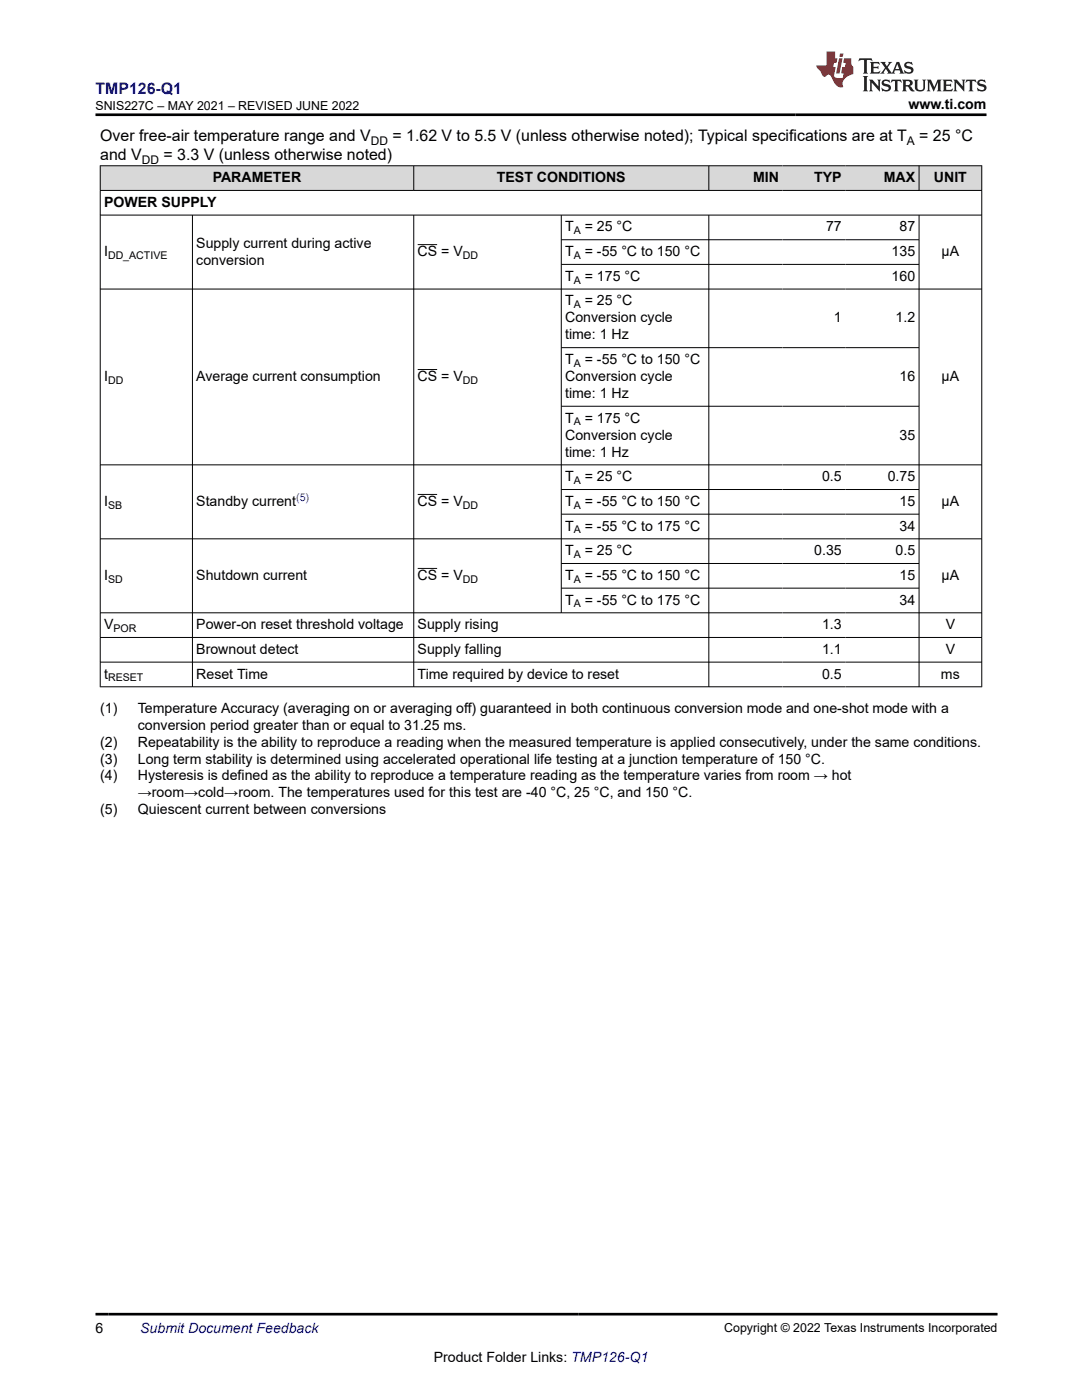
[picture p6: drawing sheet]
<svg xmlns="http://www.w3.org/2000/svg" width="216mm" height="279mm" viewBox="0 0 216 279" stroke-linecap="round" stroke-linejoin="round" font-family="sans-serif">
<defs><g id="words">
<text font-size="3.2" fill="#00f" x="19" y="18.7">TMP126-Q1</text>
<g font-size="3.2">
<text x="20" y="28.2">Over free-air temperature range and V</text>
<text x="78.3" y="28.2">= 1.62 V to 5.5 V (unless otherwise noted); Typical specifications are at T</text>
<text x="183.4" y="28.2">= 25 °C</text>
<text x="20" y="32">and V</text>
<text x="32.6" y="32">= 3.3 V (unless otherwise noted)</text>
</g>
<g font-size="2.8">
<text x="181.3" y="21.8">www.ti.com</text>
<text x="20.8" y="41.3">POWER SUPPLY</text>
<text x="42.4" y="36.4">PARAMETER</text>
<text x="99.1" y="36.4">TEST CONDITIONS</text>
<text x="150.3" y="36.4">MIN</text>
<text x="162.5" y="36.4">TYP</text>
<text x="176.4" y="36.4">MAX</text>
<text x="186.4" y="36.4">UNIT</text>
<text x="112.8" y="46.2">T</text>
<text x="116.7" y="46.2">= 25 °C</text>
<text x="164.8" y="46.2">77</text>
<text x="179.5" y="46.2">87</text>
<text x="20.8" y="51.1">I</text>
<text x="39.2" y="49.4">Supply current during active</text>
<text x="39.2" y="52.8">conversion</text>
<text x="83.3" y="51.1">CS = V</text>
<text x="112.8" y="51.1">T</text>
<text x="116.7" y="51.1">= -55 °C to 150 °C</text>
<text x="177.9" y="51.1">135</text>
<text x="187.9" y="51.1">μA</text>
<text x="112.8" y="56">T</text>
<text x="116.7" y="56">= 175 °C</text>
<text x="177.9" y="56">160</text>
<text x="112.8" y="61">T</text>
<text x="112.8" y="64.3">Conversion cycle</text>
<text x="116.7" y="61">= 25 °C</text>
<text x="166.4" y="64.3">1</text>
<text x="178.7" y="64.3">1.2</text>
<text x="112.8" y="67.7">time: 1 Hz</text>
<text x="20.8" y="76">I</text>
<text x="39.2" y="76">Average current consumption</text>
<text x="83.3" y="76">CS = V</text>
<text x="112.8" y="72.7">T</text>
<text x="112.8" y="76">Conversion cycle</text>
<text x="116.7" y="72.7">= -55 °C to 150 °C</text>
<text x="179.5" y="76">16</text>
<text x="187.9" y="76">μA</text>
<text x="112.8" y="79.4">time: 1 Hz</text>
<text x="112.8" y="84.4">T</text>
<text x="112.8" y="87.7">Conversion cycle</text>
<text x="116.7" y="84.4">= 175 °C</text>
<text x="179.5" y="87.7">35</text>
<text x="112.8" y="91.1">time: 1 Hz</text>
<text x="20.8" y="101">I</text>
<text x="39.2" y="101">Standby current</text>
<text x="83.3" y="101">CS = V</text>
<text x="112.8" y="96">T</text>
<text x="112.8" y="101">T</text>
<text x="116.7" y="96">= 25 °C</text>
<text x="116.7" y="101">= -55 °C to 150 °C</text>
<text x="164" y="96">0.5</text>
<text x="177.1" y="96">0.75</text>
<text x="179.5" y="101">15</text>
<text x="187.9" y="101">μA</text>
<text x="112.8" y="105.9">T</text>
<text x="116.7" y="105.9">= -55 °C to 175 °C</text>
<text x="179.5" y="105.9">34</text>
<text x="112.8" y="110.8">T</text>
<text x="116.7" y="110.8">= 25 °C</text>
<text x="162.5" y="110.8">0.35</text>
<text x="178.7" y="110.8">0.5</text>
<text x="20.8" y="115.7">I</text>
<text x="39.2" y="115.7">Shutdown current</text>
<text x="83.3" y="115.7">CS = V</text>
<text x="112.8" y="115.7">T</text>
<text x="116.7" y="115.7">= -55 °C to 150 °C</text>
<text x="179.5" y="115.7">15</text>
<text x="187.9" y="115.7">μA</text>
<text x="20.8" y="125.6">V</text>
<text x="39.2" y="125.6">Power-on reset threshold voltage</text>
<text x="83.3" y="125.6">Supply rising</text>
<text x="112.8" y="120.7">T</text>
<text x="116.7" y="120.7">= -55 °C to 175 °C</text>
<text x="164" y="125.6">1.3</text>
<text x="179.5" y="120.7">34</text>
<text x="188.7" y="125.6">V</text>
<text x="39.2" y="130.5">Brownout detect</text>
<text x="83.3" y="130.5">Supply falling</text>
<text x="164" y="130.5">1.1</text>
<text x="188.7" y="130.5">V</text>
<text x="20.8" y="135.4">t</text>
<text x="39.2" y="135.4">Reset Time</text>
<text x="83.3" y="135.4">Time required by device to reset</text>
<text x="164" y="135.4">0.5</text>
<text x="187.8" y="135.4">ms</text>
<text x="20" y="142.2">(1)</text>
<text x="27.5" y="142.2">Temperature Accuracy (averaging on or averaging off) guaranteed in both continuous conversion mode and one-shot mode with a</text>
<text x="20" y="149">(2)</text>
<text x="27.5" y="145.6">conversion period greater than or equal to 31.25 ms.</text>
<text x="27.5" y="149">Repeatability is the ability to reproduce a reading when the measured temperature is applied consecutively, under the same conditions.</text>
<text x="20" y="152.4">(3)</text>
<text x="20" y="155.8">(4)</text>
<text x="27.5" y="152.4">Long term stability is determined using accelerated operational life testing at a junction temperature of 150 °C.</text>
<text x="27.5" y="155.8">Hysteresis is defined as the ability to reproduce a temperature reading as the temperature varies from room → hot</text>
<text x="27.5" y="159.1">→room→cold→room. The temperatures used for this test are -40 °C, 25 °C, and 150 °C.</text>
<text x="20" y="162.5">(5)</text>
<text x="27.5" y="162.5">Quiescent current between conversions</text>
<text x="19" y="266.1">6</text>
<text x="86.5" y="271.7">Product Folder Links: TMP126-Q1</text>
</g>
<text font-size="2.8" fill="#00f" x="28" y="266.1">Submit Document Feedback</text>
<g font-size="2.5">
<text x="19" y="21.9">SNIS227C – MAY 2021 – REVISED JUNE 2022</text>
<text x="144.5" y="265.8">Copyright © 2022 Texas Instruments Incorporated</text>
</g>
<g font-size="2.4">
<text x="74" y="28.9">DD</text>
<text x="180.9" y="28.9">A</text>
<text x="28.3" y="32.7">DD</text>
</g>
<g font-size="2.1">
<text x="114.5" y="46.8">A</text>
<text x="21.6" y="51.7">DD_ACTIVE</text>
<text x="92.3" y="51.7">DD</text>
<text x="114.5" y="51.7">A</text>
<text x="114.5" y="56.6">A</text>
<text x="114.5" y="61.5">A</text>
<text x="21.6" y="76.6">DD</text>
<text x="92.3" y="76.6">DD</text>
<text x="114.5" y="73.2">A</text>
<text x="114.5" y="84.9">A</text>
<text x="21.6" y="101.5">SB</text>
<text x="92.3" y="101.5">DD</text>
<text x="114.5" y="96.6">A</text>
<text x="114.5" y="101.5">A</text>
<text x="114.5" y="106.5">A</text>
<text x="114.5" y="111.4">A</text>
<text x="21.6" y="116.3">SD</text>
<text x="92.3" y="116.3">DD</text>
<text x="114.5" y="116.3">A</text>
<text x="114.5" y="121.2">A</text>
<text x="22.6" y="126.1">POR</text>
<text x="21.6" y="136">RESET</text>
</g>
<text font-size="2.1" fill="#00f" x="59.1" y="100">(5)</text>
</g></defs>
<g fill="#d8d8d8">
<path d="M20 33.1h175.9v4.9h-175.9z" fill-rule="evenodd"/>
<path d="M20.1 33.1h62.4v4.8h-62.4z" fill-rule="evenodd"/>
<path d="M82.6 33.1h58.8v4.8h-58.8z" fill-rule="evenodd"/>
<path d="M141.5 33.1h14.7v4.8h-14.7z" fill-rule="evenodd"/>
<path d="M156.2 33.1h12.5v4.8h-12.5z" fill-rule="evenodd"/>
<path d="M168.7 33.1h14.6v4.8h-14.6z" fill-rule="evenodd"/>
<path d="M183.5 33.1h12.3v4.8h-12.3z" fill-rule="evenodd"/>
</g>
<g fill="none" stroke="#000" stroke-width=".2">
<path d="M19.9 33.1h176.1M19.9 38h176.1M20 33v104.1M82.6 33v5.1M141.4 33v5.1M183.4 33v5.1M195.9 33v104.1M19.9 42.9h176.1M19.9 57.7h176.1M38.4 42.9v94.2M82.6 42.9v94.2M83.3 48.8h3.9"/>
<path d="M112 42.9v79.5M112 47.8h71.5M112 52.8h71.5M141.4 42.9v94.2M183.4 42.9v94.2M83.3 73.7h3.9M112 69.4h71.5M19.9 92.8h176.1M83.3 98.7h3.9M112 81.1h71.5M112 97.7h71.5M19.9 107.5h176.1"/>
<path d="M83.3 113.4h3.9M112 102.6h71.5M112 112.5h71.5M112 117.4h71.5M19.9 122.3h176.1M19.9 127.2h176.1M19.9 132.1h176.1M19.9 137.1h176.1"/>
</g>
<path d="M171.5 11.6l-.2 .6 .5-.2h.6v.1v2.2l-.2 .4h1l-.2-.4v-2.2v-.1h.5l.5 .2-.1-.6zM173.6 12.4l.2 .3v1.6l-.2 .4h1.9l.1-.6a1.08 1.08 0 0 1-1.3 .2v-.7h.6l.4 .2v-.7l-.4 .2h-.6v-.5l.2-.2a1 1 0 0 1 1 .3l-.1-.5zM175.7 12.4l.9 1.1-1 1.2h.9l-.2-.2 .5-.8 .4 .8-.2 .2h1.6l-.2-.2 .2-.5h.9l.1 .5-.1 .2h.9l-.2-.4-.8-1.9h-.5l-.9 2.1-.9-1.1 .9-1h-.8l.2 .2-.4 .6-.4-.6 .2-.2zM179 12.8l.4 1h-.7zM180.7 12.5a.65 .65 0 0 0-.2 .7 .65 .65 0 0 0 .6 .5l.6 .1 .1 .3a.79 .79 0 0 1-.7 .4 .79 .79 0 0 1-.7-.5l.1 .7 .2-.1a.93 .93 0 0 0 1.1 0 .93 .93 0 0 0 .4-.9 1.46 1.46 0 0 0-1.2-.6l-.1-.3a1.09 1.09 0 0 1 1.2 .2l-.2-.6-.1 .1-.5-.2zM172.2 15.2l.2 .4v2.2l-.2 .4h1l-.2-.4v-2.2l.2-.4zM173.4 15.9l.2 .4v1.5l-.2 .4h.8l-.3-.4 .1-1.3 1.6 1.8v-2l.2-.4h-.7l.1 .2 .1 1.1-1.2-1.3zM176.2 16a.65 .65 0 0 0-.2 .8 .65 .65 0 0 0 .6 .4l.6 .2 .1 .2a.79 .79 0 0 1-.7 .4 .79 .79 0 0 1-.7-.5l.1 .7 .2-.1a.93 .93 0 0 0 1.1 .1 .93 .93 0 0 0 .4-1 1.46 1.46 0 0 0-1.2-.5l-.1-.4a1.09 1.09 0 0 1 1.2 .2l-.1-.6-.2 .1-.5-.1zM177.9 15.9l-.1 .6a.63 .63 0 0 1 .8-.3v1.6l-.3 .4h1l-.2-.4v-1.6a.66 .66 0 0 1 .8 .3l-.1-.6zM180 15.9l.2 .4v1.5l-.2 .4h1l-.2-.2-.1-.7h.5l.1 .2a.79 .79 0 0 0 1.2 .6l-1-.9a.61 .61 0 0 0 .6-.6 .61 .61 0 0 0-.5-.7zM180.8 16.2h.1a.47 .47 0 0 1 .5 .1 .47 .47 0 0 1 .1 .5l-.1 .1-.7 .1zM182.3 15.9l.2 .2a2.27 2.27 0 0 0 .4 2 1.04 1.04 0 0 0 1.7-.7v-1.3l.2-.2h-.8l.2 .4v1.1a.6 .6 0 0 1-.6 .6 .6 .6 0 0 1-.6-.6v-1.1l.3-.4zM184.9 15.9l.2 .4v1.5l-.2 .4h.8l-.3-.4v-1.4l.9 1.9 .9-1.9v1.4l-.3 .4h1l-.2-.4v-1.5l.2-.4h-.8l-.7 1.5-.6-1.5zM188.1 15.9l.2 .4v1.5l-.2 .4h1.9l.1-.6a1.09 1.09 0 0 1-1.3 .2v-.7h.6l.4 .2v-.6l-.4 .2h-.6v-.6l.2-.1a1.01 1.01 0 0 1 1 .3l-.1-.6zM190.2 15.9l.3 .4v1.5l-.3 .4h.8l-.2-.4v-1.3l1.6 1.8v-2l.2-.4h-.7l.2 .2v1.1l-1.2-1.3zM192.8 15.9l-.1 .6a.63 .63 0 0 1 .8-.3v1.6l-.3 .4h1l-.2-.4v-1.6a.66 .66 0 0 1 .8 .3l-.1-.6zM195.2 16a.65 .65 0 0 0-.2 .8 .65 .65 0 0 0 .6 .4l.6 .2 .2 .2a.79 .79 0 0 1-.7 .4 .79 .79 0 0 1-.7-.5l.1 .7 .2-.1a.93 .93 0 0 0 1 .1 .93 .93 0 0 0 .5-1 1.46 1.46 0 0 0-1.3-.5v-.4a1.09 1.09 0 0 1 1.2 .2l-.2-.6-.2 .1-.5-.1z" fill="#231f20"/>
<path d="M164.9 10.3v2.7h-2l.1 .4 .8 1a.95 .95 0 0 0 1 .9 .59 .59 0 0 1 .5-.4 .59 .59 0 0 1 .5 .3l.4 .8a1.59 1.59 0 0 0 2.1 1.4 1.61 1.61 0 0 1 1-2.3l1-.3-.1-1.5a1.59 1.59 0 0 1-.3-1.7h-1.5l-.2 .9h.6l-.2 .9h-.5l-.2 .9v.3l.4 .1-.1 .9h-.7a.73 .73 0 0 1-1-.7l.3-1.5h-.5l.1-.9h.5l.2-.9h-.5v-1.3zM167.4 11.6l-.6 3.1h.7l.6-3.1zM167.6 10.7l-.1 .6h.7l.1-.6z" fill="#ed1c24"/>
<path d="M19 22.9h177.8M19 262.3h180" fill="none" stroke="#000" stroke-width=".53"/>
<use href="#words"/>
</svg>
